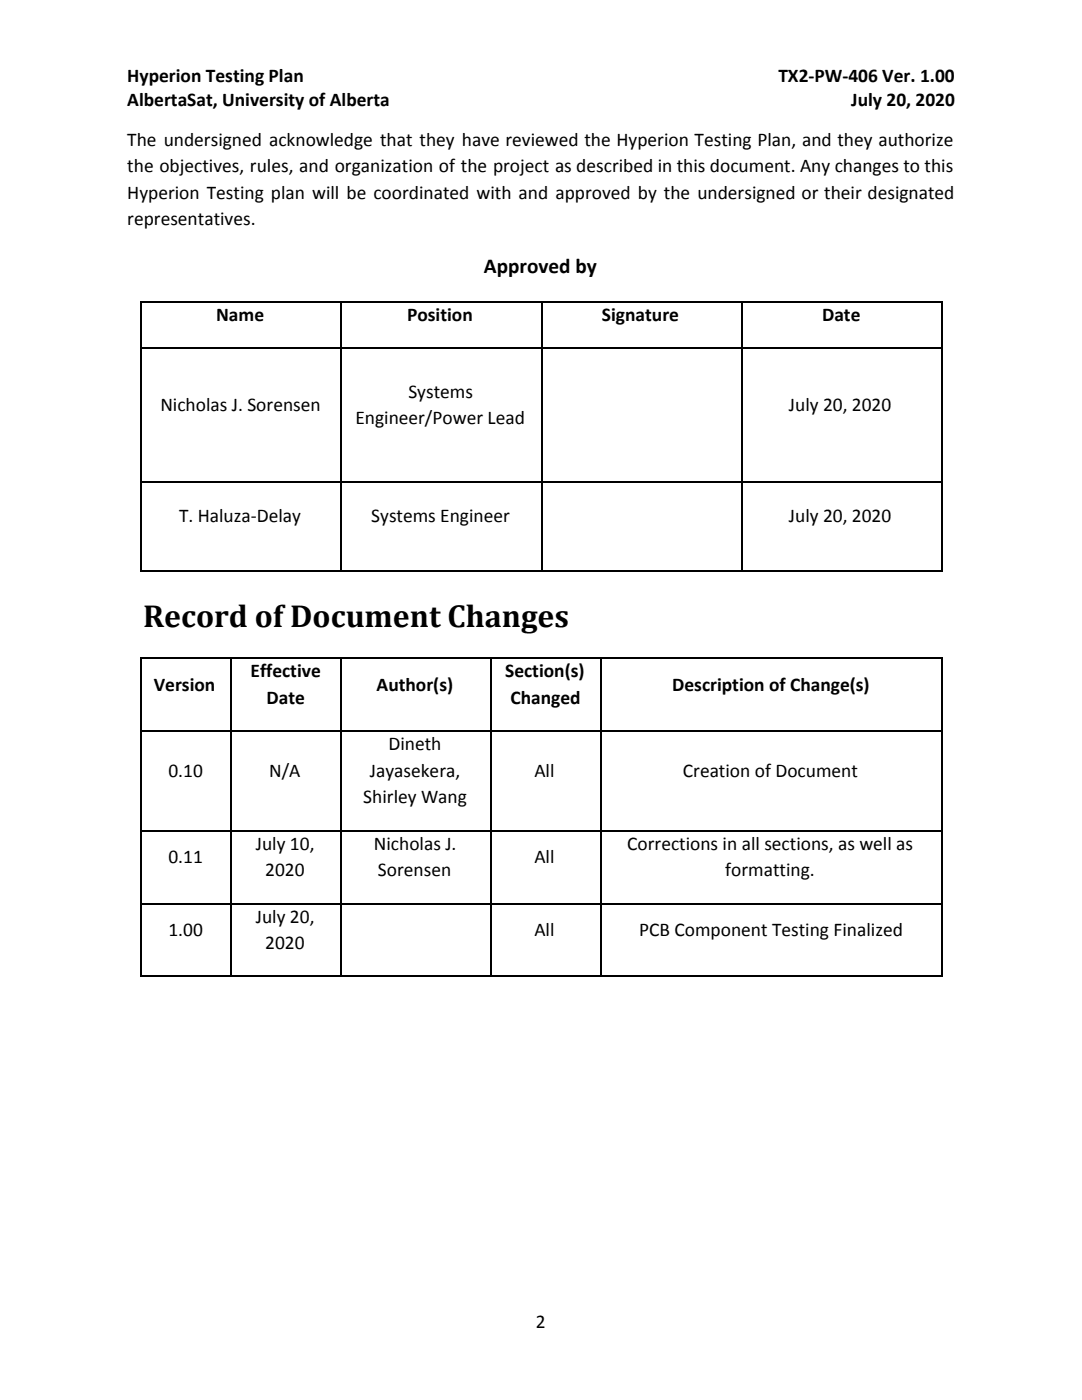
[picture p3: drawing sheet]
<svg xmlns="http://www.w3.org/2000/svg" width="216mm" height="279mm" viewBox="0 0 216 279" stroke-linecap="round" stroke-linejoin="round" font-family="sans-serif">
<defs><g id="words">
<text font-size="6.3" x="28.6" y="125.1">Record of Document Changes</text>
<text font-size="4.2" x="96.6" y="54.5">Approved by</text>
<g font-size="3.9">
<text x="25.4" y="16.4">Hyperion Testing Plan</text>
<text x="155.3" y="16.4">TX2-PW-406 Ver. 1.00</text>
<text x="25.4" y="21.2">AlbertaSat, University of Alberta</text>
<text x="169.9" y="21.2">July 20, 2020</text>
<text x="25.4" y="29.1">The undersigned acknowledge that they have reviewed the Hyperion Testing Plan, and they authorize</text>
<text x="25.4" y="34.4">the objectives, rules, and organization of the project as described in this document. Any changes to this</text>
<text x="25.4" y="39.7">Hyperion Testing plan will be coordinated with and approved by the undersigned or their designated</text>
<text x="25.4" y="45">representatives.</text>
<text x="43.1" y="64">Name</text>
<text x="81.2" y="64">Position</text>
<text x="120.1" y="64">Signature</text>
<text x="164" y="64">Date</text>
<text x="32" y="82">Nicholas J. Sorensen</text>
<text x="81.5" y="79.4">Systems</text>
<text x="157.4" y="82">July 20, 2020</text>
<text x="70.9" y="84.7">Engineer/Power Lead</text>
<text x="35.7" y="104.2">T. Haluza-Delay</text>
<text x="74.1" y="104.2">Systems Engineer</text>
<text x="157.4" y="104.2">July 20, 2020</text>
<text x="30.7" y="137.8">Version</text>
<text x="50" y="135.2">Effective</text>
<text x="75.1" y="137.8">Author(s)</text>
<text x="100.8" y="135.2">Section(s)</text>
<text x="134.1" y="137.8">Description of Change(s)</text>
<text x="53.2" y="140.5">Date</text>
<text x="101.9" y="140.5">Changed</text>
<text x="77.5" y="149.8">Dineth</text>
<text x="33.6" y="155">0.10</text>
<text x="53.7" y="155">N/A</text>
<text x="73.8" y="155">Jayasekera,</text>
<text x="106.6" y="155">All</text>
<text x="136.3" y="155">Creation of Document</text>
<text x="72.5" y="160.3">Shirley Wang</text>
<text x="33.6" y="172.2">0.11</text>
<text x="51.1" y="169.6">July 10,</text>
<text x="74.6" y="169.6">Nicholas J.</text>
<text x="106.6" y="172.2">All</text>
<text x="125.1" y="169.6">Corrections in all sections, as well as</text>
<text x="52.9" y="174.9">2020</text>
<text x="75.4" y="174.9">Sorensen</text>
<text x="144.7" y="174.9">formatting.</text>
<text x="51.1" y="184.1">July 20,</text>
<text x="33.6" y="186.8">1.00</text>
<text x="52.9" y="189.4">2020</text>
<text x="106.6" y="186.8">All</text>
<text x="127.5" y="186.8">PCB Component Testing Finalized</text>
<text x="106.9" y="265.1">2</text>
</g>
</g></defs>
<g fill="none" stroke="#000" stroke-width=".26">
<path d="M28 69.5h160.1M28 60.2h160.1M28.2 60.1v53.9M68.1 60.1v53.9M108.1 60.1v53.9M148 60.1v53.9M188 60.1v53.9M28 96.2h160.1M28 113.9h160.1M28 131.4h160.1M28.2 131.2v63.8M46.2 131.2v63.8"/>
<path d="M68.1 131.2v63.8M98 131.2v63.8M120 131.2v63.8M188 131.2v63.8M28 145.9h160.1M28 165.8h160.1M28 180.3h160.1M28 194.9h160.1"/>
</g>
<use href="#words"/>
</svg>
